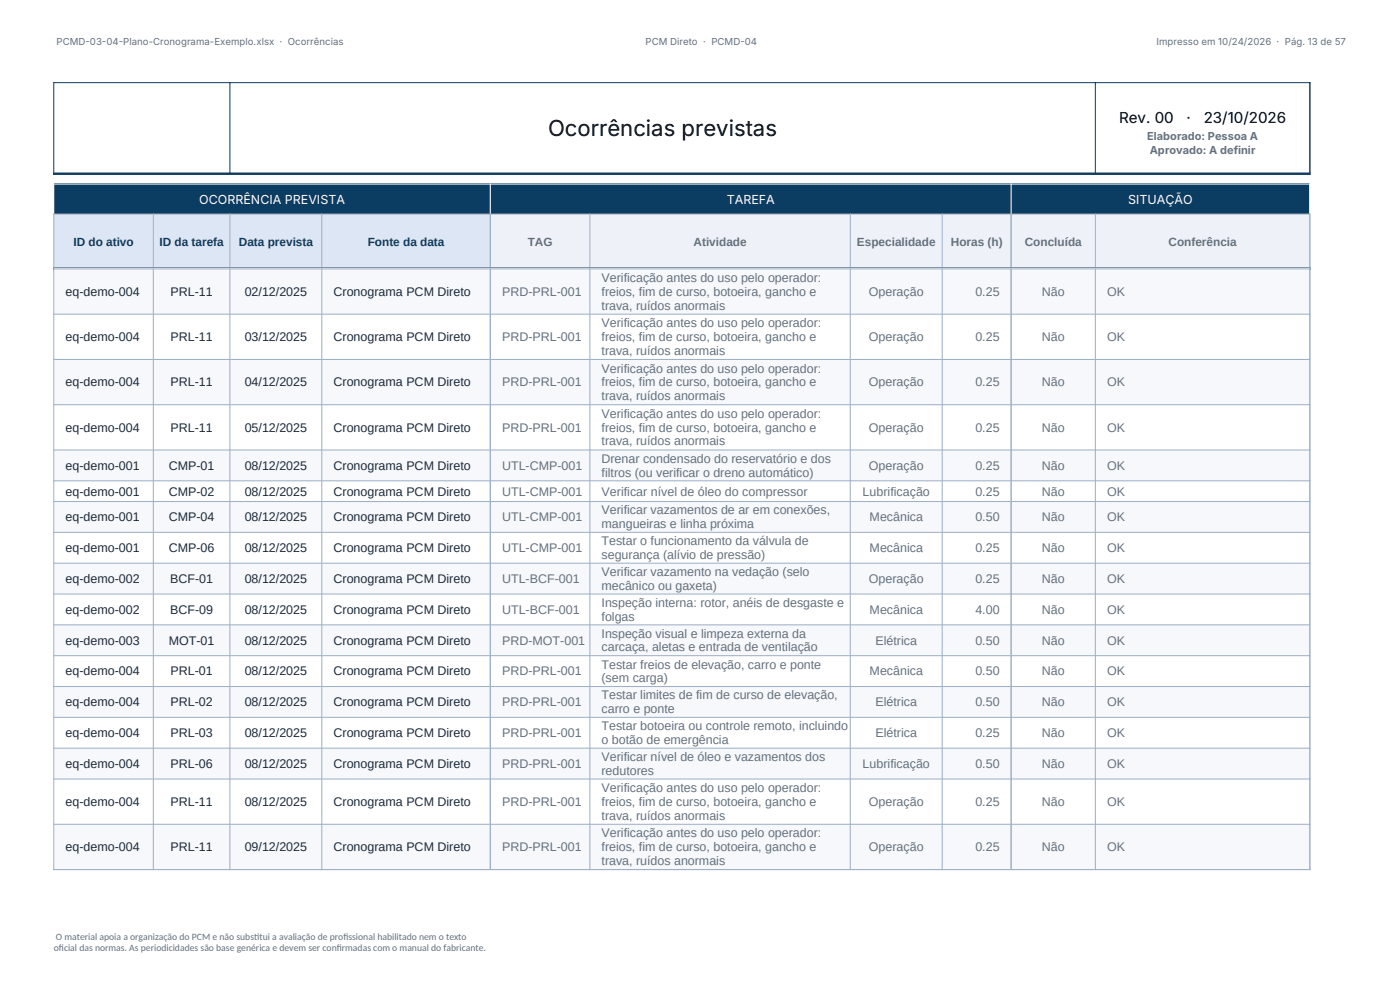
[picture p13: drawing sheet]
<svg xmlns="http://www.w3.org/2000/svg" width="297mm" height="210mm" viewBox="0 0 297 210" stroke-linecap="round" stroke-linejoin="round" font-family="sans-serif">
<defs><g id="words">
<text font-size="4.7" x="116.3" y="28.9">Ocorrências previstas</text>
<g font-size="3.2">
<text x="237.4" y="26.1">Rev. 00</text>
<text x="251.7" y="26.1">·</text>
<text x="255.4" y="26.1">23/10/2026</text>
</g>
<g font-size="2.6" fill="#fff">
<text x="42.3" y="43.2">OCORRÊNCIA PREVISTA</text>
<text x="154.2" y="43.2">TAREFA</text>
<text x="239.3" y="43.2">SITUAÇÃO</text>
</g>
<g font-size="2.6" fill="#64717d">
<text x="127.6" y="59.8">Verificação antes do uso pelo operador:</text>
<text x="106.5" y="62.8">PRD-PRL-001</text>
<text x="127.6" y="62.8">freios, fim de curso, botoeira, gancho e</text>
<text x="127.6" y="65.7">trava, ruídos anormais</text>
<text x="184.3" y="62.8">Operação</text>
<text x="206.9" y="62.8">0.25</text>
<text x="221" y="62.8">Não</text>
<text x="234.9" y="62.8">OK</text>
<text x="127.6" y="69.4">Verificação antes do uso pelo operador:</text>
<text x="106.5" y="72.4">PRD-PRL-001</text>
<text x="127.6" y="72.4">freios, fim de curso, botoeira, gancho e</text>
<text x="127.6" y="75.3">trava, ruídos anormais</text>
<text x="184.3" y="72.4">Operação</text>
<text x="206.9" y="72.4">0.25</text>
<text x="221" y="72.4">Não</text>
<text x="234.9" y="72.4">OK</text>
<text x="106.5" y="82">PRD-PRL-001</text>
<text x="127.6" y="79">Verificação antes do uso pelo operador:</text>
<text x="127.6" y="82">freios, fim de curso, botoeira, gancho e</text>
<text x="184.3" y="82">Operação</text>
<text x="206.9" y="82">0.25</text>
<text x="221" y="82">Não</text>
<text x="234.9" y="82">OK</text>
<text x="127.6" y="84.9">trava, ruídos anormais</text>
<text x="127.6" y="88.6">Verificação antes do uso pelo operador:</text>
<text x="106.5" y="91.6">PRD-PRL-001</text>
<text x="127.6" y="91.6">freios, fim de curso, botoeira, gancho e</text>
<text x="127.6" y="94.5">trava, ruídos anormais</text>
<text x="184.3" y="91.6">Operação</text>
<text x="206.9" y="91.6">0.25</text>
<text x="221" y="91.6">Não</text>
<text x="234.9" y="91.6">OK</text>
<text x="106.5" y="99.7">UTL-CMP-001</text>
<text x="127.6" y="98.2">Drenar condensado do reservatório e dos</text>
<text x="127.6" y="101.1">filtros (ou verificar o dreno automático)</text>
<text x="184.3" y="99.7">Operação</text>
<text x="206.9" y="99.7">0.25</text>
<text x="221" y="99.7">Não</text>
<text x="234.9" y="99.7">OK</text>
<text x="106.5" y="105.1">UTL-CMP-001</text>
<text x="127.6" y="105.1">Verificar nível de óleo do compressor</text>
<text x="183" y="105.1">Lubrificação</text>
<text x="206.9" y="105.1">0.25</text>
<text x="221" y="105.1">Não</text>
<text x="234.9" y="105.1">OK</text>
<text x="106.5" y="110.6">UTL-CMP-001</text>
<text x="127.6" y="109.1">Verificar vazamentos de ar em conexões,</text>
<text x="127.6" y="112">mangueiras e linha próxima</text>
<text x="184.5" y="110.6">Mecânica</text>
<text x="206.9" y="110.6">0.50</text>
<text x="221" y="110.6">Não</text>
<text x="234.9" y="110.6">OK</text>
<text x="106.5" y="117.1">UTL-CMP-001</text>
<text x="127.6" y="115.7">Testar o funcionamento da válvula de</text>
<text x="127.6" y="118.6">segurança (alívio de pressão)</text>
<text x="184.5" y="117.1">Mecânica</text>
<text x="206.9" y="117.1">0.25</text>
<text x="221" y="117.1">Não</text>
<text x="234.9" y="117.1">OK</text>
<text x="106.5" y="123.7">UTL-BCF-001</text>
<text x="127.6" y="122.2">Verificar vazamento na vedação (selo</text>
<text x="127.6" y="125.1">mecânico ou gaxeta)</text>
<text x="184.3" y="123.7">Operação</text>
<text x="206.9" y="123.7">0.25</text>
<text x="221" y="123.7">Não</text>
<text x="234.9" y="123.7">OK</text>
<text x="106.5" y="130.2">UTL-BCF-001</text>
<text x="127.6" y="128.7">Inspeção interna: rotor, anéis de desgaste e</text>
<text x="127.6" y="131.7">folgas</text>
<text x="184.5" y="130.2">Mecânica</text>
<text x="206.9" y="130.2">4.00</text>
<text x="221" y="130.2">Não</text>
<text x="234.9" y="130.2">OK</text>
<text x="106.5" y="136.7">PRD-MOT-001</text>
<text x="127.6" y="135.3">Inspeção visual e limpeza externa da</text>
<text x="185.7" y="136.7">Elétrica</text>
<text x="206.9" y="136.7">0.50</text>
<text x="221" y="136.7">Não</text>
<text x="234.9" y="136.7">OK</text>
<text x="106.5" y="143.3">PRD-PRL-001</text>
<text x="127.6" y="138.2">carcaça, aletas e entrada de ventilação</text>
<text x="127.6" y="141.8">Testar freios de elevação, carro e ponte</text>
<text x="184.5" y="143.3">Mecânica</text>
<text x="206.9" y="143.3">0.50</text>
<text x="221" y="143.3">Não</text>
<text x="234.9" y="143.3">OK</text>
<text x="106.5" y="149.8">PRD-PRL-001</text>
<text x="127.6" y="144.7">(sem carga)</text>
<text x="127.6" y="148.4">Testar limites de fim de curso de elevação,</text>
<text x="185.7" y="149.8">Elétrica</text>
<text x="206.9" y="149.8">0.50</text>
<text x="221" y="149.8">Não</text>
<text x="234.9" y="149.8">OK</text>
<text x="127.6" y="151.3">carro e ponte</text>
<text x="127.6" y="154.9">Testar botoeira ou controle remoto, incluindo</text>
<text x="106.5" y="156.4">PRD-PRL-001</text>
<text x="127.6" y="157.8">o botão de emergência</text>
<text x="127.6" y="161.4">Verificar nível de óleo e vazamentos dos</text>
<text x="185.7" y="156.4">Elétrica</text>
<text x="206.9" y="156.4">0.25</text>
<text x="221" y="156.4">Não</text>
<text x="234.9" y="156.4">OK</text>
<text x="106.5" y="162.9">PRD-PRL-001</text>
<text x="127.6" y="164.4">redutores</text>
<text x="183" y="162.9">Lubrificação</text>
<text x="206.9" y="162.9">0.50</text>
<text x="221" y="162.9">Não</text>
<text x="234.9" y="162.9">OK</text>
<text x="106.5" y="171">PRD-PRL-001</text>
<text x="127.6" y="168">Verificação antes do uso pelo operador:</text>
<text x="127.6" y="171">freios, fim de curso, botoeira, gancho e</text>
<text x="127.6" y="173.9">trava, ruídos anormais</text>
<text x="184.3" y="171">Operação</text>
<text x="206.9" y="171">0.25</text>
<text x="221" y="171">Não</text>
<text x="234.9" y="171">OK</text>
<text x="127.6" y="177.6">Verificação antes do uso pelo operador:</text>
<text x="106.5" y="180.6">PRD-PRL-001</text>
<text x="127.6" y="180.6">freios, fim de curso, botoeira, gancho e</text>
<text x="127.6" y="183.5">trava, ruídos anormais</text>
<text x="184.3" y="180.6">Operação</text>
<text x="206.9" y="180.6">0.25</text>
<text x="221" y="180.6">Não</text>
<text x="234.9" y="180.6">OK</text>
</g>
<g font-size="2.6" fill="#1f2937">
<text x="13.9" y="62.8">eq-demo-004</text>
<text x="36.2" y="62.8">PRL-11</text>
<text x="51.9" y="62.8">02/12/2025</text>
<text x="70.8" y="62.8">Cronograma PCM Direto</text>
<text x="13.9" y="72.4">eq-demo-004</text>
<text x="36.2" y="72.4">PRL-11</text>
<text x="51.9" y="72.4">03/12/2025</text>
<text x="70.8" y="72.4">Cronograma PCM Direto</text>
<text x="13.9" y="82">eq-demo-004</text>
<text x="36.2" y="82">PRL-11</text>
<text x="51.9" y="82">04/12/2025</text>
<text x="70.8" y="82">Cronograma PCM Direto</text>
<text x="13.9" y="91.6">eq-demo-004</text>
<text x="36.2" y="91.6">PRL-11</text>
<text x="51.9" y="91.6">05/12/2025</text>
<text x="70.8" y="91.6">Cronograma PCM Direto</text>
<text x="13.9" y="99.7">eq-demo-001</text>
<text x="35.8" y="99.7">CMP-01</text>
<text x="51.9" y="99.7">08/12/2025</text>
<text x="70.8" y="99.7">Cronograma PCM Direto</text>
<text x="13.9" y="105.1">eq-demo-001</text>
<text x="35.8" y="105.1">CMP-02</text>
<text x="51.9" y="105.1">08/12/2025</text>
<text x="70.8" y="105.1">Cronograma PCM Direto</text>
<text x="13.9" y="110.6">eq-demo-001</text>
<text x="35.8" y="110.6">CMP-04</text>
<text x="51.9" y="110.6">08/12/2025</text>
<text x="70.8" y="110.6">Cronograma PCM Direto</text>
<text x="13.9" y="117.1">eq-demo-001</text>
<text x="35.8" y="117.1">CMP-06</text>
<text x="51.9" y="117.1">08/12/2025</text>
<text x="70.8" y="117.1">Cronograma PCM Direto</text>
<text x="13.9" y="123.7">eq-demo-002</text>
<text x="36.1" y="123.7">BCF-01</text>
<text x="51.9" y="123.7">08/12/2025</text>
<text x="70.8" y="123.7">Cronograma PCM Direto</text>
<text x="13.9" y="130.2">eq-demo-002</text>
<text x="36.1" y="130.2">BCF-09</text>
<text x="51.9" y="130.2">08/12/2025</text>
<text x="70.8" y="130.2">Cronograma PCM Direto</text>
<text x="13.9" y="136.7">eq-demo-003</text>
<text x="35.8" y="136.7">MOT-01</text>
<text x="51.9" y="136.7">08/12/2025</text>
<text x="70.8" y="136.7">Cronograma PCM Direto</text>
<text x="13.9" y="143.3">eq-demo-004</text>
<text x="36.2" y="143.3">PRL-01</text>
<text x="51.9" y="143.3">08/12/2025</text>
<text x="70.8" y="143.3">Cronograma PCM Direto</text>
<text x="13.9" y="149.8">eq-demo-004</text>
<text x="36.2" y="149.8">PRL-02</text>
<text x="51.9" y="149.8">08/12/2025</text>
<text x="70.8" y="149.8">Cronograma PCM Direto</text>
<text x="13.9" y="156.4">eq-demo-004</text>
<text x="36.2" y="156.4">PRL-03</text>
<text x="51.9" y="156.4">08/12/2025</text>
<text x="70.8" y="156.4">Cronograma PCM Direto</text>
<text x="13.9" y="162.9">eq-demo-004</text>
<text x="36.2" y="162.9">PRL-06</text>
<text x="51.9" y="162.9">08/12/2025</text>
<text x="70.8" y="162.9">Cronograma PCM Direto</text>
<text x="13.9" y="171">eq-demo-004</text>
<text x="36.2" y="171">PRL-11</text>
<text x="51.9" y="171">08/12/2025</text>
<text x="70.8" y="171">Cronograma PCM Direto</text>
<text x="13.9" y="180.6">eq-demo-004</text>
<text x="36.2" y="180.6">PRL-11</text>
<text x="51.9" y="180.6">09/12/2025</text>
<text x="70.8" y="180.6">Cronograma PCM Direto</text>
</g>
<g font-size="2.5" fill="#0b3d63">
<text x="15.6" y="52.1">ID do ativo</text>
<text x="33.8" y="52.1">ID da tarefa</text>
<text x="50.7" y="52.1">Data prevista</text>
<text x="78" y="52.1">Fonte da data</text>
</g>
<g font-size="2.5" fill="#64717d">
<text x="112" y="52.1">TAG</text>
<text x="147.1" y="52.1">Atividade</text>
<text x="181.8" y="52.1">Especialidade</text>
<text x="201.7" y="52.1">Horas (h)</text>
<text x="217.4" y="52.1">Concluída</text>
<text x="247.9" y="52.1">Conferência</text>
</g>
<g font-size="2.3" fill="#64717d">
<text x="243.4" y="29.8">Elaborado: Pessoa A</text>
<text x="243.9" y="32.6">Aprovado: A definir</text>
</g>
<g font-size="2" fill="#64717d">
<text x="12" y="9.6">PCMD-03-04-Plano-Cronograma-Exemplo.xlsx · Ocorrências</text>
<text x="136.9" y="9.6">PCM Direto · PCMD-04</text>
<text x="245.4" y="9.6">Impresso em 10/24/2026 · Pág. 13 de 57</text>
<text x="11.4" y="201.8">of</text>
<text x="11.9" y="199.3">O material apoia a organização do PCM e não subst</text>
<text x="12.5" y="201.8">icial das normas. As periodicidades são base genérica e devem ser conf</text>
<text x="53.9" y="199.3">itui a avaliação de prof</text>
<text x="71.4" y="201.8">irmadas com o manual do fabricante.</text>
<text x="72.8" y="199.3">issional habilitado nem o texto</text>
</g>
</g></defs>
<path d="M11.4 39h266.5v6.4h-266.5z" fill-rule="evenodd" fill="#0b3d63"/>
<path d="M11.4 45.4h92.6v11.6h-92.6z" fill-rule="evenodd" fill="#dce6f5"/>
<path d="M104 45.4h173.9v11.6h-173.9z" fill-rule="evenodd" fill="#eef2f8"/>
<path d="M11.3 17.5h266.7M11.4 17.4v19.7M48.8 17.4v19.7M232.4 17.4v19.7M277.9 17.4v19.7" fill="none" stroke="#0b3d63" stroke-width=".22"/>
<path d="M11.3 36.9h266.7M11.3 57h266.7" fill="none" stroke="#0b3d63" stroke-width=".51"/>
<path d="M11.3 39h266.7M11.4 38.9v6.6M104 38.9v6.6M214.5 38.9v6.6M277.9 38.9v6.6" fill="none" stroke="#fff" stroke-width=".22"/>
<path d="M11.3 45.4h266.7M11.4 45.3v12M32.5 45.3v12M48.8 45.3v12M68.3 45.3v12M104 45.3v12M125.1 45.3v12M180.4 45.3v12M199.9 45.3v12M214.5 45.3v12M232.4 45.3v12M277.9 45.3v12" fill="none" stroke="#9fb0c9" stroke-width=".22"/>
<g fill="#f6f8fc">
<path d="M11.4 57h266.5v9.6h-266.5z" fill-rule="evenodd"/>
<path d="M11.4 76.2h266.5v9.6h-266.5z" fill-rule="evenodd"/>
<path d="M11.4 95.4h266.5v6.6h-266.5z" fill-rule="evenodd"/>
<path d="M11.4 106.4h266.5v6.5h-266.5z" fill-rule="evenodd"/>
<path d="M11.4 119.4h266.5v6.6h-266.5z" fill-rule="evenodd"/>
<path d="M11.4 132.5h266.5v6.6h-266.5z" fill-rule="evenodd"/>
<path d="M11.4 145.6h266.5v6.6h-266.5z" fill-rule="evenodd"/>
<path d="M11.4 158.7h266.5v6.5h-266.5z" fill-rule="evenodd"/>
<path d="M11.4 174.8h266.5v9.6h-266.5z" fill-rule="evenodd"/>
</g>
<g fill="none" stroke="#9fb0c9" stroke-width=".22">
<path d="M11.3 57h266.7M11.4 56.9v127.7M32.5 56.9v127.7M48.8 56.9v127.7M68.3 56.9v127.7M104 56.9v127.7M125.1 56.9v127.7M180.4 56.9v127.7M199.9 56.9v127.7M214.5 56.9v127.7M232.4 56.9v127.7M277.9 56.9v127.7"/>
<path d="M11.3 66.6h266.7M11.3 76.3h266.7M11.3 85.9h266.7M11.3 95.5h266.7M11.3 102h266.7M11.3 106.4h266.7M11.3 112.9h266.7M11.3 119.5h266.7M11.3 126h266.7M11.3 132.6h266.7M11.3 139.1h266.7M11.3 145.6h266.7"/>
<path d="M11.3 152.2h266.7M11.3 158.7h266.7M11.3 165.3h266.7M11.3 174.9h266.7M11.3 184.5h266.7"/>
</g>
<use href="#words"/>
</svg>
